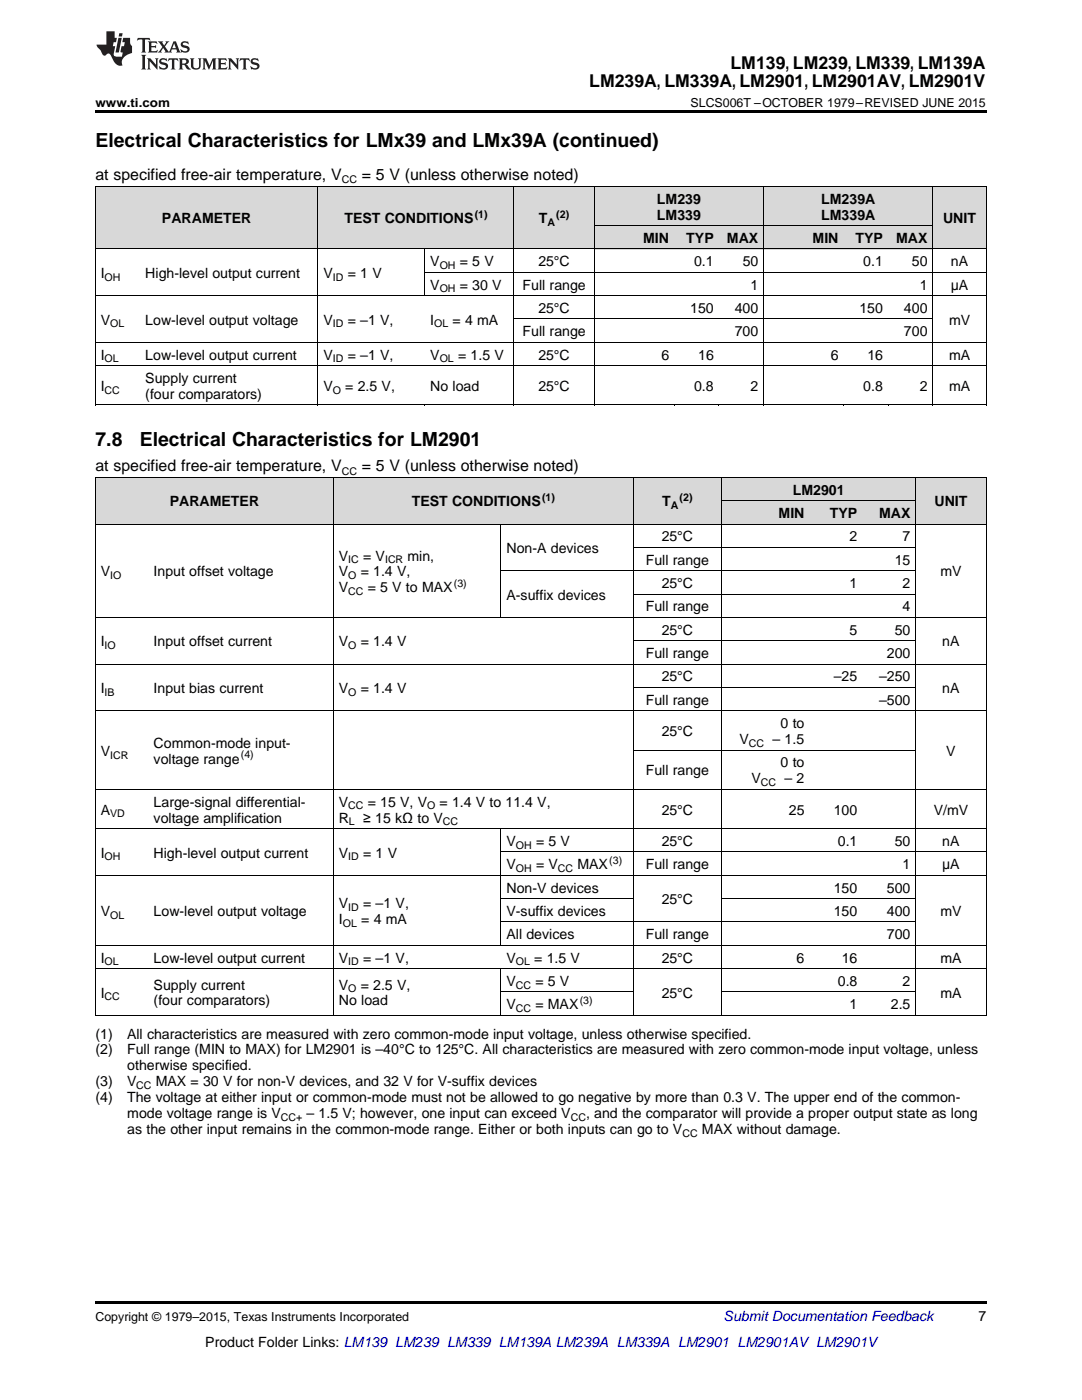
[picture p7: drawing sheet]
<svg xmlns="http://www.w3.org/2000/svg" width="216mm" height="279mm" viewBox="0 0 216 279" stroke-linecap="round" stroke-linejoin="round" font-family="sans-serif">
<defs><g id="words">
<g font-size="3.9">
<text x="19" y="29.3">Electrical Characteristics for LMx39 and LMx39A (continued)</text>
<text x="19" y="88.9">7.8</text>
<text x="27.9" y="88.9">Electrical Characteristics for LM2901</text>
</g>
<g font-size="3.5">
<text x="117.6" y="17.3">LM239A, LM339A, LM2901, LM2901AV, LM2901V</text>
<text x="145.8" y="13.8">LM139, LM239, LM339, LM139A</text>
</g>
<g font-size="3.2">
<text x="19" y="36">at specified free-air temperature, V</text>
<text x="72.2" y="36">= 5 V (unless otherwise noted)</text>
<text x="19" y="94.1">at specified free-air temperature, V</text>
<text x="72.2" y="94.1">= 5 V (unless otherwise noted)</text>
</g>
<g font-size="2.8">
<text x="131.1" y="40.6">LM239</text>
<text x="163.9" y="40.6">LM239A</text>
<text x="32.3" y="44.6">PARAMETER</text>
<text x="68.7" y="44.6">TEST CONDITIONS</text>
<text x="107.5" y="44.6">T</text>
<text x="131.1" y="43.8">LM339</text>
<text x="163.9" y="43.8">LM339A</text>
<text x="188.2" y="44.6">UNIT</text>
<text x="85.9" y="53.1">V</text>
<text x="91.8" y="53.1">= 5 V</text>
<text x="107.4" y="53.1">25°C</text>
<text x="128.3" y="48.5">MIN</text>
<text x="136.9" y="48.5">TYP</text>
<text x="138.5" y="53.1">0.1</text>
<text x="145.1" y="48.5">MAX</text>
<text x="148.2" y="53.1">50</text>
<text x="162.1" y="48.5">MIN</text>
<text x="170.7" y="48.5">TYP</text>
<text x="172.3" y="53.1">0.1</text>
<text x="178.8" y="48.5">MAX</text>
<text x="182" y="53.1">50</text>
<text x="189.8" y="53.1">nA</text>
<text x="20.1" y="55.5">I</text>
<text x="29" y="55.5">High-level output current</text>
<text x="64.6" y="55.5">V</text>
<text x="69.4" y="55.5">= 1 V</text>
<text x="85.9" y="57.8">V</text>
<text x="91.8" y="57.8">= 30 V</text>
<text x="104.3" y="57.8">Full range</text>
<text x="149.8" y="57.8">1</text>
<text x="183.5" y="57.8">1</text>
<text x="189.7" y="57.8">μA</text>
<text x="20.1" y="64.8">V</text>
<text x="29" y="64.8">Low-level output voltage</text>
<text x="64.6" y="64.8">V</text>
<text x="69.4" y="64.8">= –1 V,</text>
<text x="85.9" y="64.8">I</text>
<text x="90.3" y="64.8">= 4 mA</text>
<text x="107.4" y="62.4">25°C</text>
<text x="137.7" y="62.4">150</text>
<text x="146.6" y="62.4">400</text>
<text x="171.5" y="62.4">150</text>
<text x="180.4" y="62.4">400</text>
<text x="189.4" y="64.8">mV</text>
<text x="20.1" y="71.8">I</text>
<text x="29" y="71.8">Low-level output current</text>
<text x="64.6" y="71.8">V</text>
<text x="69.4" y="71.8">= –1 V,</text>
<text x="85.9" y="71.8">V</text>
<text x="91.4" y="71.8">= 1.5 V</text>
<text x="104.3" y="67.1">Full range</text>
<text x="107.4" y="71.8">25°C</text>
<text x="132" y="71.8">6</text>
<text x="139.3" y="71.8">16</text>
<text x="146.6" y="67.1">700</text>
<text x="165.8" y="71.8">6</text>
<text x="173.1" y="71.8">16</text>
<text x="180.4" y="67.1">700</text>
<text x="189.4" y="71.8">mA</text>
<text x="20.1" y="78">I</text>
<text x="29" y="76.4">Supply current</text>
<text x="64.6" y="78">V</text>
<text x="68.9" y="78">= 2.5 V,</text>
<text x="85.9" y="78">No load</text>
<text x="107.4" y="78">25°C</text>
<text x="138.5" y="78">0.8</text>
<text x="149.8" y="78">2</text>
<text x="172.3" y="78">0.8</text>
<text x="183.5" y="78">2</text>
<text x="189.4" y="78">mA</text>
<text x="29" y="79.6">(four comparators)</text>
<text x="33.9" y="101.1">PARAMETER</text>
<text x="82.2" y="101.1">TEST CONDITIONS</text>
<text x="132.2" y="101.1">T</text>
<text x="158.2" y="98.7">LM2901</text>
<text x="186.5" y="101.1">UNIT</text>
<text x="155.4" y="103.4">MIN</text>
<text x="165.6" y="103.4">TYP</text>
<text x="175.4" y="103.4">MAX</text>
<text x="67.6" y="111.9">V</text>
<text x="72.5" y="111.9">= V</text>
<text x="81.3" y="111.9">min,</text>
<text x="101.1" y="110.4">Non-A devices</text>
<text x="128.9" y="112.7">Full range</text>
<text x="132" y="108.1">25°C</text>
<text x="169.5" y="108.1">2</text>
<text x="178.5" y="112.7">15</text>
<text x="180.1" y="108.1">7</text>
<text x="20.1" y="115">V</text>
<text x="30.7" y="115">Input offset voltage</text>
<text x="67.6" y="115">V</text>
<text x="67.6" y="118.2">V</text>
<text x="72" y="115">= 1.4 V,</text>
<text x="73.4" y="118.2">= 5 V to MAX</text>
<text x="101.1" y="119.7">A-suffix devices</text>
<text x="132" y="117.4">25°C</text>
<text x="169.5" y="117.4">1</text>
<text x="180.1" y="117.4">2</text>
<text x="187.6" y="115">mV</text>
<text x="128.9" y="122">Full range</text>
<text x="180.1" y="122">4</text>
<text x="20.1" y="129">I</text>
<text x="30.7" y="129">Input offset current</text>
<text x="67.6" y="129">V</text>
<text x="72" y="129">= 1.4 V</text>
<text x="128.9" y="131.3">Full range</text>
<text x="132" y="126.7">25°C</text>
<text x="169.5" y="126.7">5</text>
<text x="177" y="131.3">200</text>
<text x="178.5" y="126.7">50</text>
<text x="188" y="129">nA</text>
<text x="132" y="136">25°C</text>
<text x="166.4" y="136">–25</text>
<text x="175.4" y="136">–250</text>
<text x="20.1" y="138.3">I</text>
<text x="30.7" y="138.3">Input bias current</text>
<text x="67.6" y="138.3">V</text>
<text x="72" y="138.3">= 1.4 V</text>
<text x="128.9" y="140.7">Full range</text>
<text x="175.4" y="140.7">–500</text>
<text x="188" y="138.3">nA</text>
<text x="30.7" y="149.2">Common-mode input-</text>
<text x="132" y="146.9">25°C</text>
<text x="147.6" y="148.5">V</text>
<text x="154.2" y="148.5">– 1.5</text>
<text x="155.8" y="145.3">0 to</text>
<text x="20.1" y="150.8">V</text>
<text x="30.7" y="152.4">voltage range</text>
<text x="128.9" y="154.7">Full range</text>
<text x="155.8" y="153.1">0 to</text>
<text x="188.8" y="150.8">V</text>
<text x="30.7" y="161">Large-signal differential-</text>
<text x="67.6" y="161">V</text>
<text x="73.4" y="161">= 15 V, V</text>
<text x="87.7" y="161">= 1.4 V to 11.4 V,</text>
<text x="149.9" y="156.3">V</text>
<text x="156.5" y="156.3">– 2</text>
<text x="20.1" y="162.6">A</text>
<text x="30.7" y="164.1">voltage amplification</text>
<text x="67.6" y="164.1">R</text>
<text x="72.5" y="164.1">≥ 15 kΩ to V</text>
<text x="132" y="162.6">25°C</text>
<text x="157.4" y="162.6">25</text>
<text x="166.4" y="162.6">100</text>
<text x="186.3" y="162.6">V/mV</text>
<text x="20.1" y="171.1">I</text>
<text x="30.7" y="171.1">High-level output current</text>
<text x="67.6" y="171.1">V</text>
<text x="72.5" y="171.1">= 1 V</text>
<text x="101.1" y="168.8">V</text>
<text x="101.1" y="173.5">V</text>
<text x="107" y="168.8">= 5 V</text>
<text x="107" y="173.5">= V</text>
<text x="115.2" y="173.5">MAX</text>
<text x="128.9" y="173.5">Full range</text>
<text x="132" y="168.8">25°C</text>
<text x="167.2" y="168.8">0.1</text>
<text x="178.5" y="168.8">50</text>
<text x="180.1" y="173.5">1</text>
<text x="188" y="173.5">μA</text>
<text x="188" y="168.8">nA</text>
<text x="101.1" y="178.1">Non-V devices</text>
<text x="166.4" y="178.1">150</text>
<text x="177" y="178.1">500</text>
<text x="20.1" y="182.8">V</text>
<text x="30.7" y="182.8">Low-level output voltage</text>
<text x="67.6" y="181.2">V</text>
<text x="67.6" y="184.4">I</text>
<text x="72.1" y="184.4">= 4 mA</text>
<text x="72.5" y="181.2">= –1 V,</text>
<text x="101.1" y="182.8">V-suffix devices</text>
<text x="132" y="180.4">25°C</text>
<text x="166.4" y="182.8">150</text>
<text x="177" y="182.8">400</text>
<text x="187.6" y="182.8">mV</text>
<text x="101.1" y="187.4">All devices</text>
<text x="128.9" y="187.4">Full range</text>
<text x="177" y="187.4">700</text>
<text x="20.1" y="192.1">I</text>
<text x="30.7" y="192.1">Low-level output current</text>
<text x="30.7" y="197.5">Supply current</text>
<text x="67.6" y="192.1">V</text>
<text x="67.6" y="197.5">V</text>
<text x="72" y="197.5">= 2.5 V,</text>
<text x="72.5" y="192.1">= –1 V,</text>
<text x="101.1" y="192.1">V</text>
<text x="101.1" y="196.7">V</text>
<text x="106.6" y="192.1">= 1.5 V</text>
<text x="106.8" y="196.7">= 5 V</text>
<text x="132" y="192.1">25°C</text>
<text x="159" y="192.1">6</text>
<text x="167.2" y="196.7">0.8</text>
<text x="168" y="192.1">16</text>
<text x="180.1" y="196.7">2</text>
<text x="187.6" y="192.1">mA</text>
<text x="20.1" y="199.1">I</text>
<text x="30.7" y="200.7">(four comparators)</text>
<text x="67.6" y="200.7">No load</text>
<text x="101.1" y="201.4">V</text>
<text x="106.8" y="201.4">= MAX</text>
<text x="132" y="199.1">25°C</text>
<text x="169.5" y="201.4">1</text>
<text x="177.8" y="201.4">2.5</text>
<text x="187.6" y="199.1">mA</text>
<text x="19" y="207.3">(1)</text>
<text x="25.4" y="207.3">All characteristics are measured with zero common-mode input voltage, unless otherwise specified.</text>
<text x="19" y="210.4">(2)</text>
<text x="25.4" y="210.4">Full range (MIN to MAX) for LM2901 is –40°C to 125°C. All characteristics are measured with zero common-mode input voltage, unless</text>
<text x="25.4" y="213.6">otherwise specified.</text>
<text x="19" y="216.8">(3)</text>
<text x="19" y="220">(4)</text>
<text x="25.4" y="216.8">V</text>
<text x="25.4" y="220">The voltage at either input or common-mode must not be allowed to go negative by more than 0.3 V. The upper end of the common-</text>
<text x="31.1" y="216.8">MAX = 30 V for non-V devices, and 32 V for V-suffix devices</text>
<text x="25.4" y="223.1">mode voltage range is V</text>
<text x="25.4" y="226.3">as the other input remains in the common-mode range. Either or both inputs can go to V</text>
<text x="61.2" y="223.1">– 1.5 V; however, one input can exceed V</text>
<text x="116.9" y="223.1">, and the comparator will provide a proper output state as long</text>
<text x="140.1" y="226.3">MAX without damage.</text>
<text x="195.3" y="263.6">7</text>
<text x="41" y="268.9">Product Folder Links: LM139 LM239 LM339 LM139A LM239A LM339A LM2901 LM2901AV LM2901V</text>
</g>
<text font-size="2.8" fill="#0000c8" x="144.4" y="263.6">Submit Documentation Feedback</text>
<g font-size="2.5">
<text x="19" y="21.4">www.ti.com</text>
<text x="137.8" y="21.4">SLCS006T –OCTOBER 1979–REVISED JUNE 2015</text>
<text x="19" y="263.6">Copyright © 1979–2015, Texas Instruments Incorporated</text>
</g>
<g font-size="2.1">
<text x="68.2" y="36.6">CC</text>
<text x="94.7" y="43.4">(1)</text>
<text x="109.2" y="45.1">A</text>
<text x="111" y="43.4">(2)</text>
<text x="87.7" y="53.7">OH</text>
<text x="20.9" y="56">OH</text>
<text x="66.4" y="56">ID</text>
<text x="87.7" y="58.3">OH</text>
<text x="22" y="65.3">OL</text>
<text x="66.4" y="65.3">ID</text>
<text x="86.6" y="65.3">OL</text>
<text x="20.9" y="72.3">OL</text>
<text x="66.4" y="72.3">ID</text>
<text x="87.7" y="72.3">OL</text>
<text x="20.9" y="78.6">CC</text>
<text x="66.4" y="78.6">O</text>
<text x="68.2" y="94.7">CC</text>
<text x="108.2" y="99.9">(1)</text>
<text x="133.8" y="101.6">A</text>
<text x="135.6" y="99.9">(2)</text>
<text x="69.5" y="112.4">IC</text>
<text x="76.8" y="112.4">ICR</text>
<text x="22" y="115.6">IO</text>
<text x="69.5" y="115.6">O</text>
<text x="69.5" y="118.8">CC</text>
<text x="90.6" y="117.1">(3)</text>
<text x="20.9" y="129.6">IO</text>
<text x="69.5" y="129.6">O</text>
<text x="20.9" y="138.9">IB</text>
<text x="69.5" y="138.9">O</text>
<text x="149.4" y="149">CC</text>
<text x="22" y="151.4">ICR</text>
<text x="48.1" y="151.3">(4)</text>
<text x="69.5" y="161.5">CC</text>
<text x="85.2" y="161.5">O</text>
<text x="151.8" y="156.9">CC</text>
<text x="22" y="163.1">VD</text>
<text x="69.6" y="164.7">L</text>
<text x="88.4" y="164.7">CC</text>
<text x="20.9" y="171.7">OH</text>
<text x="69.5" y="171.7">ID</text>
<text x="102.9" y="169.4">OH</text>
<text x="121.6" y="172.3">(3)</text>
<text x="102.9" y="174">OH</text>
<text x="111.3" y="174">CC</text>
<text x="22" y="183.3">OL</text>
<text x="68.4" y="184.9">OL</text>
<text x="69.5" y="181.8">ID</text>
<text x="20.9" y="192.7">OL</text>
<text x="69.5" y="192.7">ID</text>
<text x="102.9" y="192.7">OL</text>
<text x="102.9" y="197.3">CC</text>
<text x="20.9" y="199.6">CC</text>
<text x="69.5" y="198">O</text>
<text x="102.9" y="202">CC</text>
<text x="115.7" y="200.3">(3)</text>
<text x="27.2" y="217.3">CC</text>
<text x="56.1" y="223.7">CC+</text>
<text x="113.9" y="223.7">CC</text>
<text x="136.2" y="226.9">CC</text>
</g>
</g></defs>
<g fill="#d8d8d8">
<path d="M19 95.4h10.6v9.3h-10.6z"/>
<path d="M29.6 95.4h37v9.3h-37z"/>
<path d="M66.6 95.4h33.4v9.3h-33.4z"/>
<path d="M100 95.4h26.4v9.3h-26.4z"/>
<path d="M126.4 95.4h17.6v9.3h-17.6z"/>
<path d="M144 100h17.6v4.7h-17.6z"/>
<path d="M161.6 100h10.6v4.7h-10.6z"/>
<path d="M172.2 100h10.5v4.7h-10.5z"/>
<path d="M182.7 95.4h14.1v9.3h-14.1z"/>
<path d="M144 95.4h17.6v4.6h-17.6z"/>
<path d="M161.6 95.4h10.6v4.6h-10.6z"/>
<path d="M172.2 95.4h10.5v4.6h-10.5z"/>
<path d="M19 37.3h8.9v12.4h-8.9z"/>
<path d="M27.9 37.3h35.6v12.4h-35.6z"/>
<path d="M63.5 37.3h21.3v12.4h-21.3z"/>
<path d="M84.8 37.3h17.8v12.4h-17.8z"/>
<path d="M102.6 37.3h16v12.4h-16z"/>
<path d="M118.6 45.1h16v4.6h-16z"/>
<path d="M134.6 45.1h8.9v4.6h-8.9z"/>
<path d="M143.5 45.1h8.9v4.6h-8.9z"/>
<path d="M152.4 45.1h16v4.6h-16z"/>
<path d="M168.4 45.1h8.9v4.6h-8.9z"/>
<path d="M177.3 45.1h8.9v4.6h-8.9z"/>
<path d="M186.2 37.3h10.6v12.4h-10.6z"/>
<path d="M118.6 37.3h16v7.8h-16z"/>
<path d="M134.6 37.3h8.9v7.8h-8.9z"/>
<path d="M143.5 37.3h8.9v7.8h-8.9z"/>
<path d="M152.4 37.3h16v7.8h-16z"/>
<path d="M168.4 37.3h8.9v7.8h-8.9z"/>
<path d="M177.3 37.3h8.9v7.8h-8.9z"/>
</g>
<g fill="#000">
<path d="M19 22h177.8v.5h-177.8zM19 80.8l.2 .1zM63.4 80.8l.1 .1zM84.7 80.8l.1 .1zM102.5 80.8l.1 .1zM118.5 80.8l.1 .1zM134.5 80.8l.1 .1zM143.4 80.8l.1 .1zM152.3 80.8l.1 .1zM168.3 80.8l.1 .1zM177.2 80.8l.1 .1zM186.1 80.8l.1 .1z"/>
<path d="M196.7 80.8l.1 .1zM19 202.6l.2 .1zM66.5 202.6l.1 .1zM99.9 202.6l.1 .1zM126.3 202.6l.1 .1zM143.9 202.6l.1 .1zM161.5 202.6l.1 .1zM172.1 202.6l.1 .1zM182.6 202.6l.1 .1zM196.7 202.6l.1 .1zM19 259.7h177.8v.5h-177.8z"/>
</g>
<g fill="none" stroke="#000" stroke-width=".2">
<path d="M19 37.2h177.8v43.7M19.1 37.2v43.7M63.4 37.2v43.7M102.5 37.2v43.7M118.6 37.2v43.7M152.3 37.2v43.7M186.1 37.2v43.7M19 59h177.8M19 49.7h177.8M84.8 49.7v9.4M84.8 54.3h112M118.6 45h67.6"/>
<path d="M19 73h177.8M19 68.3h177.8M102.6 63.7h83.6M19 95.3h177.8M19 80.8h177.8M19.1 95.3v107.4M66.5 95.3v107.4M126.3 95.3v107.4M144 95.3v107.4M144 100h38.7M182.7 95.3v107.4M196.8 95.3v107.4"/>
<path d="M19 104.6h177.8M100 104.6v18.7M100 113.9h82.7M126.4 118.6h56.3M126.4 109.3h56.3M19 132.6h177.8M19 123.2h177.8M126.4 137.2h56.3M126.4 127.9h56.3M19 157.5h177.8M19 141.9h177.8M126.4 149.7h56.3"/>
<path d="M19 174.7h177.8M19 165.4h177.8M100 165.4v23.3M100 179.3h26.4M100 170h96.8M144 179.3h38.7M19 193.3h177.8M19 188.6h177.8M100 193.3v9.4M100 198h26.4M100 184h82.7M144 198h38.7"/>
<path d="M19 202.6h177.8"/>
</g>
<g fill="#231f20">
<path d="M27.5 7.6l-.1 .5 .4-.2h.6v.1v2.1l-.2 .4h1l-.3-.4v-2.1l.1-.1h.5l.5 .2-.2-.5zM29.5 8.3l.2 .3v1.5l-.2 .4h1.8l.2-.6a1.04 1.04 0 0 1-1.3 .2v-.7h.6l.3 .2v-.6l-.3 .2h-.6v-.6l.8-.1 .4 .3-.2-.5zM31.5 8.3l.9 1.1-.9 1.1h.8l-.2-.2 .5-.7 .4 .7-.2 .2h1.5l-.1-.2 .1-.4h.9l.1 .4-.2 .2h1l-.3-.3-.7-1.9h-.5l-.9 2-.8-1 .9-1h-.8l.1 .3-.3 .5-.4-.6 .2-.2zM34.7 8.6l.4 1h-.7zM36.3 8.4a.63 .63 0 0 0-.2 .7 .63 .63 0 0 0 .6 .4l.6 .2 .1 .2a.75 .75 0 0 1-.7 .4 .75 .75 0 0 1-.6-.5l.1 .7 .1-.1a1.11 1.11 0 0 0 1.5-.6 1.13 1.13 0 0 0-1.2-.8l-.1-.4a1.04 1.04 0 0 1 1.2 .2l-.2-.5-.1 .1-.5-.2zM28.2 10.9l.2 .4v2.2l-.2 .4h1l-.3-.4v-2.2l.3-.4zM29.3 11.6l.3 .4v1.5l-.3 .4h.8l-.2-.4v-1.3l1.5 1.7v-1.9l.2-.4h-.7l.2 .4v.9l-1.1-1.3zM32 11.8a.62 .62 0 0 0-.2 .7 .62 .62 0 0 0 .6 .4l.6 .1 .1 .3a.76 .76 0 0 1-.7 .3 .76 .76 0 0 1-.6-.4l.1 .7 .1-.1a1.11 1.11 0 0 0 1.5-.6 1.13 1.13 0 0 0-1.2-.8l-.1-.4a1.04 1.04 0 0 1 1.2 .2l-.2-.6-.1 .1-.5-.1zM33.7 11.6l-.2 .6a.61 .61 0 0 1 .8-.3v1.6l-.2 .4h.9l-.2-.4v-1.6a.63 .63 0 0 1 .8 .3l-.2-.6zM35.6 11.6l.3 .4v1.5l-.3 .4h1l-.2-.2v-.8l.5 .2a.76 .76 0 0 0 1.2 .7l-1-1a.58 .58 0 0 0 .6-.5 .58 .58 0 0 0-.5-.6zM36.4 11.9h.1a.45 .45 0 0 1 .5 .1 .45 .45 0 0 1 .1 .5l-.7 .2zM37.9 11.6l.2 .2a2.17 2.17 0 0 0 .3 1.9 .99 .99 0 0 0 1.6-.6v-1.1l.2-.4h-.7l.2 .2a1.92 1.92 0 0 1-.2 1.8 .6 .6 0 0 1-.9-.5v-1.1l.2-.4zM40.4 11.6l.2 .4v1.5l-.2 .4h.7l-.2-.4v-1.4l.8 1.8 .8-1.8v1.4l-.2 .4h.9l-.2-.4v-1.5l.2-.4h-.8l-.6 1.5-.6-1.5zM43.4 11.6l.2 .4v1.5l-.2 .4h1.8l.2-.6a1.04 1.04 0 0 1-1.3 .1v-.6h.5l.4 .2v-.6l-.4 .2h-.5v-.7h.8l.3 .3-.1-.6zM45.5 11.6l.2 .4v1.5l-.2 .4h.7l-.2-.4v-1.3l1.5 1.7v-1.9l.2-.4h-.7l.2 .4v.9l-1.1-1.3zM47.9 11.6l-.1 .6a.61 .61 0 0 1 .8-.3v1.6l-.3 .4h1l-.3-.4 .1-1.6a.63 .63 0 0 1 .7 .3l-.1-.6zM50.2 11.8a.62 .62 0 0 0-.2 .7 .62 .62 0 0 0 .6 .4l.6 .1 .2 .3a.76 .76 0 0 1-.8 .3 .76 .76 0 0 1-.6-.4l.1 .7 .2-.1a1.11 1.11 0 0 0 1.5-.6 1.13 1.13 0 0 0-1.3-.8l-.1-.4a1.04 1.04 0 0 1 1.2 .2l-.1-.6-.2 .1-.5-.1z"/>
<path d="M21.2 6.3v2.6h-1.9l.1 .4 .7 .9a.91 .91 0 0 0 1 .8 .56 .56 0 0 1 .5-.3 .56 .56 0 0 1 .5 .3l.4 .8a1.53 1.53 0 0 0 1.9 1.2 1.54 1.54 0 0 1 1-2.1l.9-.3v-1.4a1.52 1.52 0 0 1-.3-1.6h-1.4l-.2 .8h.5l-.2 .8h-.4l-.2 1v.2l.4 .1-.2 .8a1.93 1.93 0 0 1-1.6-.3l.3-1.8h-.5l.2-.8h.4l.2-.8h-.4v-1.3zM23.6 7.6l-.6 2.9h.7l.6-2.9zM23.8 6.6l-.1 .7h.6l.2-.7z"/>
</g>
<use href="#words"/>
</svg>
